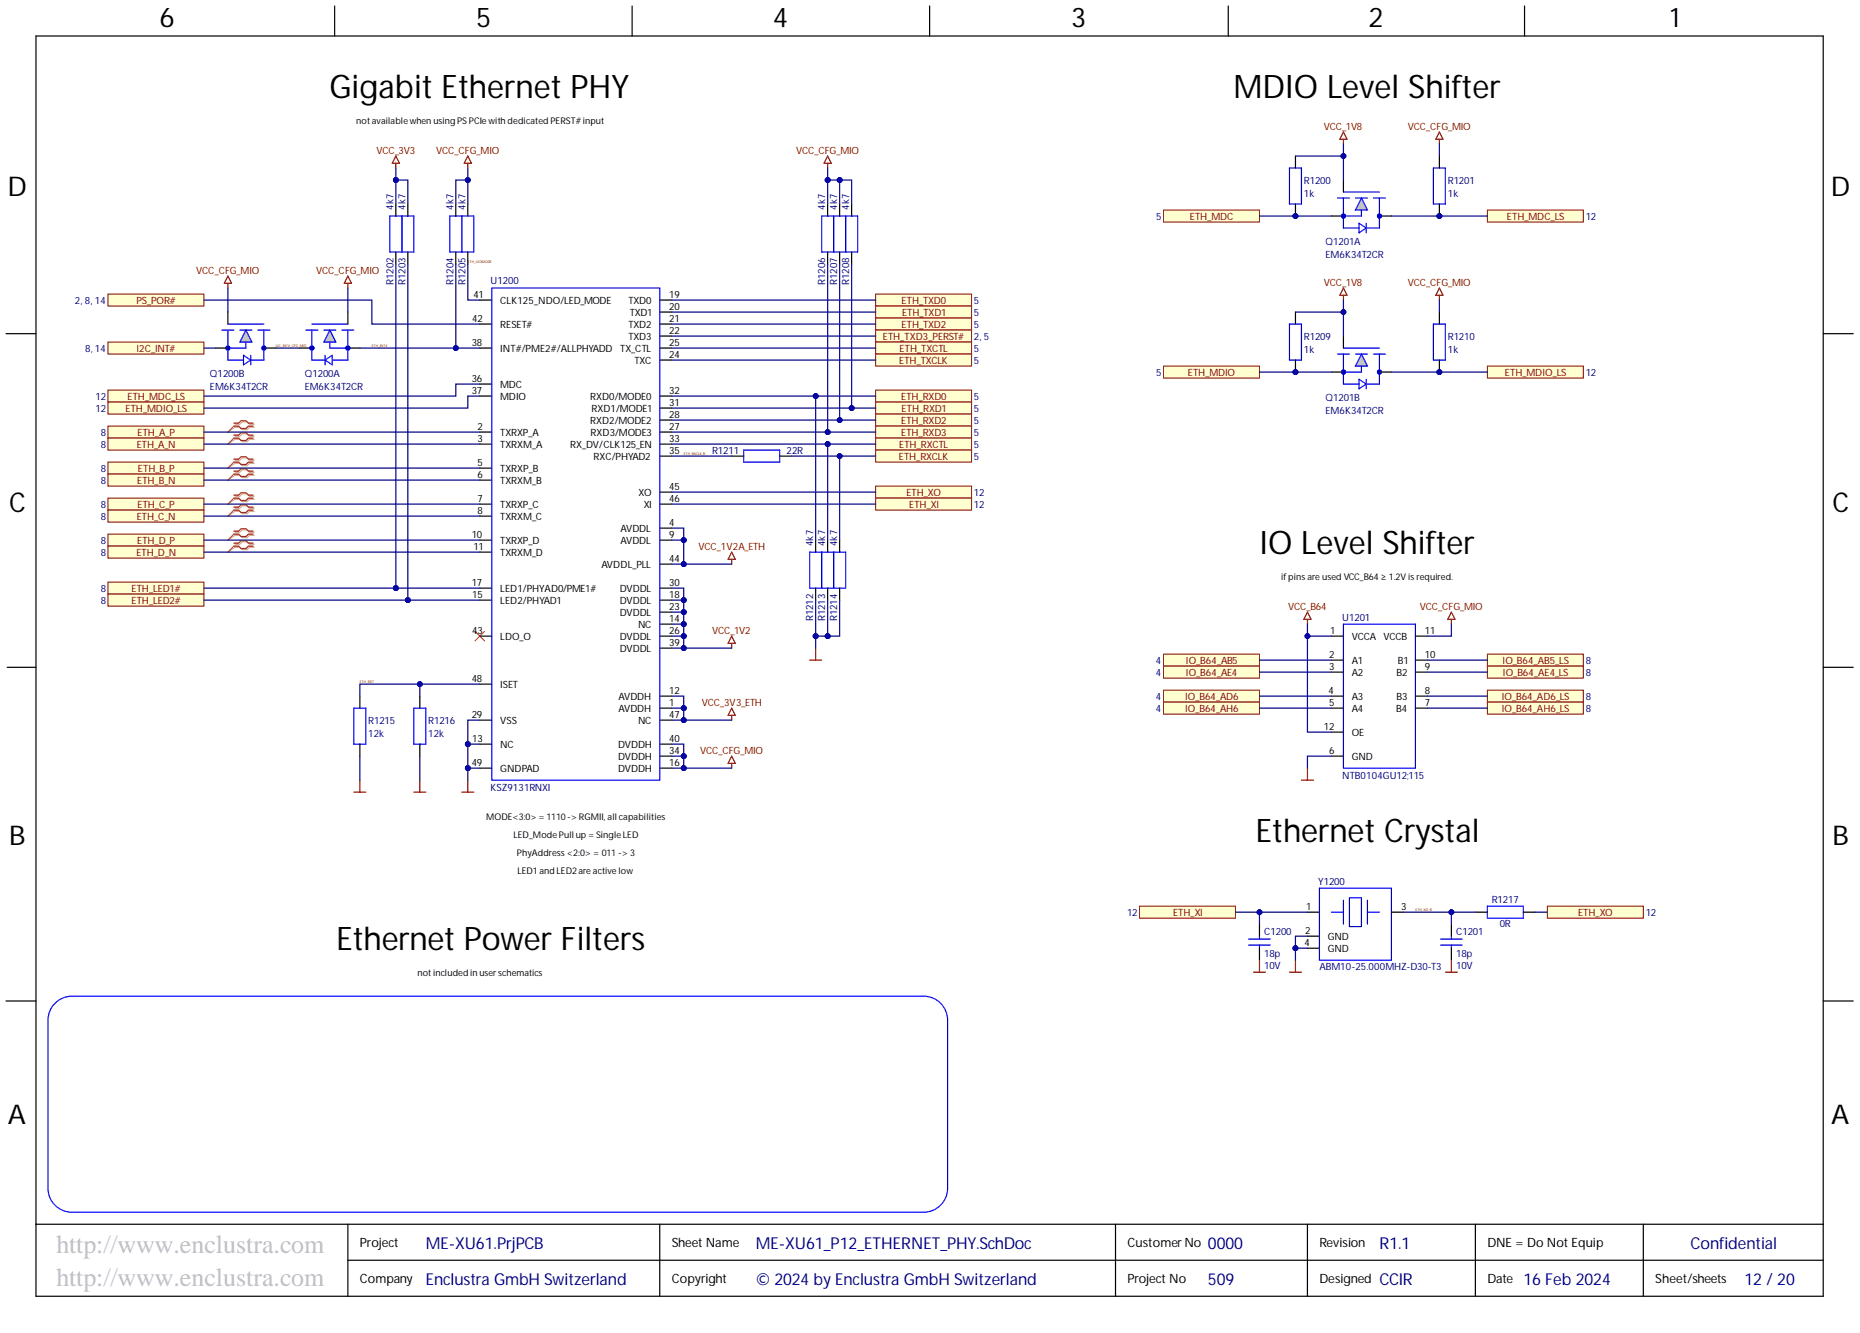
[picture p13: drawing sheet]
<svg xmlns="http://www.w3.org/2000/svg" width="393mm" height="282mm" viewBox="0 0 393 282" stroke-linecap="round" stroke-linejoin="round" font-family="sans-serif">
<defs><g id="words">
<g font-size="6.9">
<text x="69.7" y="20.6">Gigabit Ethernet PHY</text>
<text x="260.9" y="20.6">MDIO Level Shifter</text>
<text x="266.3" y="117.1">IO Level Shifter</text>
<text x="265.6" y="178">Ethernet Crystal</text>
<text x="71.2" y="200.8">Ethernet Power Filters</text>
</g>
<g font-size="5.8">
<text x="33.7" y="5.7">6</text>
<text x="100.7" y="5.7">5</text>
<text x="163.4" y="5.7">4</text>
<text x="226.5" y="5.7">3</text>
<text x="289.4" y="5.7">2</text>
<text x="353.1" y="5.7">1</text>
<text x="1.6" y="41.5">D</text>
<text x="387.2" y="41.5">D</text>
<text x="1.9" y="108.2">C</text>
<text x="387.5" y="108.2">C</text>
<text x="1.9" y="178.8">B</text>
<text x="387.5" y="178.8">B</text>
<text x="1.7" y="237.6">A</text>
<text x="387.3" y="237.6">A</text>
</g>
<g font-size="5.5" fill="#c0c0c0">
<text x="11.9" y="265">http://www.enclustra.com</text>
<text x="11.9" y="271.9">http://www.enclustra.com</text>
</g>
<g font-size="3.5" fill="#000080">
<text x="90.1" y="264.1">ME-XU61.PrjPCB</text>
<text x="159.8" y="264.1">ME-XU61_P12_ETHERNET_PHY.SchDoc</text>
<text x="255.4" y="264.1">0000</text>
<text x="357.5" y="264.1">Confidential</text>
<text x="90.1" y="271.7">Enclustra GmbH Switzerland</text>
<text x="159.8" y="271.7">© 2024 by Enclustra GmbH Switzerland</text>
<text x="255.4" y="271.7">509</text>
<text x="291.7" y="271.7">CCIR</text>
<text x="322.2" y="271.7">16 Feb 2024</text>
<text x="368.9" y="271.7">12 / 20</text>
</g>
<text font-size="3.5" fill="#00007c" x="291.7" y="264.1">R1.1</text>
<g font-size="2.7">
<text x="76.1" y="263.8">Project</text>
<text x="142.1" y="263.8">Sheet Name</text>
<text x="238.4" y="263.8">Customer No</text>
<text x="279" y="263.8">Revision</text>
<text x="314.5" y="263.8">DNE = Do Not Equip</text>
<text x="76.1" y="271.4">Company</text>
<text x="142.1" y="271.4">Copyright</text>
<text x="238.4" y="271.4">Project No</text>
<text x="279" y="271.4">Designed</text>
<text x="314.5" y="271.4">Date</text>
<text x="350.1" y="271.4">Sheet/sheets</text>
</g>
<g font-size="2.1" fill="#800000">
<text x="280" y="27.4">VCC_1V8</text>
<text x="297.7" y="27.4">VCC_CFG_MIO</text>
<text x="79.7" y="32.5">VCC_3V3</text>
<text x="92.2" y="32.5">VCC_CFG_MIO</text>
<text x="168.3" y="32.5">VCC_CFG_MIO</text>
<text x="251.6" y="46.5">ETH_MDC</text>
<text x="318.7" y="46.5">ETH_MDC_LS</text>
<text x="41.5" y="57.9">VCC_CFG_MIO</text>
<text x="66.9" y="57.9">VCC_CFG_MIO</text>
<text x="28.8" y="64.3">PS_POR#</text>
<text x="190.7" y="64.3">ETH_TXD0</text>
<text x="280" y="60.4">VCC_1V8</text>
<text x="297.7" y="60.4">VCC_CFG_MIO</text>
<text x="186.7" y="71.9">ETH_TXD3_PERST#</text>
<text x="190.7" y="69.4">ETH_TXD2</text>
<text x="190.8" y="66.8">ETH_TXD1</text>
<text x="28.8" y="74.4">I2C_INT#</text>
<text x="190.2" y="77">ETH_TXCLK</text>
<text x="190.2" y="74.4">ETH_TXCTL</text>
<text x="251.2" y="79.5">ETH_MDIO</text>
<text x="318.3" y="79.5">ETH_MDIO_LS</text>
<text x="26.6" y="87.1">ETH_MDIO_LS</text>
<text x="27" y="84.6">ETH_MDC_LS</text>
<text x="190.6" y="84.6">ETH_RXD0</text>
<text x="190.6" y="89.7">ETH_RXD2</text>
<text x="190.7" y="87.1">ETH_RXD1</text>
<text x="28.9" y="94.8">ETH_A_N</text>
<text x="29.1" y="92.2">ETH_A_P</text>
<text x="190.2" y="94.8">ETH_RXCTL</text>
<text x="190.6" y="92.2">ETH_RXD3</text>
<text x="29.2" y="99.8">ETH_B_P</text>
<text x="190.1" y="97.3">ETH_RXCLK</text>
<text x="29" y="102.4">ETH_B_N</text>
<text x="29.1" y="107.4">ETH_C_P</text>
<text x="191.7" y="104.9">ETH_XO</text>
<text x="192.3" y="107.4">ETH_XI</text>
<text x="28.9" y="110">ETH_C_N</text>
<text x="28.8" y="117.6">ETH_D_N</text>
<text x="29" y="115.1">ETH_D_P</text>
<text x="147.7" y="116.2">VCC_1V2A_ETH</text>
<text x="27.8" y="125.2">ETH_LED1#</text>
<text x="27.8" y="127.7">ETH_LED2#</text>
<text x="272.4" y="128.9">VCC_B64</text>
<text x="300.3" y="128.9">VCC_CFG_MIO</text>
<text x="150.6" y="134">VCC_1V2</text>
<text x="250.8" y="140.4">IO_B64_AB5</text>
<text x="250.8" y="143">IO_B64_AE4</text>
<text x="317.8" y="140.4">IO_B64_AB5_LS</text>
<text x="317.8" y="143">IO_B64_AE4_LS</text>
<text x="148.4" y="149.2">VCC_3V3_ETH</text>
<text x="250.6" y="148">IO_B64_AD6</text>
<text x="317.6" y="148">IO_B64_AD6_LS</text>
<text x="250.6" y="150.6">IO_B64_AH6</text>
<text x="317.6" y="150.6">IO_B64_AH6_LS</text>
<text x="148.1" y="159.4">VCC_CFG_MIO</text>
<text x="248.1" y="193.7">ETH_XI</text>
<text x="333.7" y="193.7">ETH_XO</text>
</g>
<g font-size="2.1" fill="#000080">
<text x="275.7" y="38.8">R1200</text>
<text x="275.7" y="41.6">1k</text>
<text x="306.2" y="38.8">R1201</text>
<text x="306.2" y="41.6">1k</text>
<text x="83.2" y="44.3" transform="rotate(-90 83.2 44.3)">4k7</text>
<text x="85.7" y="44.3" transform="rotate(-90 85.7 44.3)">4k7</text>
<text x="95.9" y="44.3" transform="rotate(-90 95.9 44.3)">4k7</text>
<text x="98.4" y="44.3" transform="rotate(-90 98.4 44.3)">4k7</text>
<text x="174.5" y="44.3" transform="rotate(-90 174.5 44.3)">4k7</text>
<text x="177.1" y="44.3" transform="rotate(-90 177.1 44.3)">4k7</text>
<text x="179.6" y="44.3" transform="rotate(-90 179.6 44.3)">4k7</text>
<text x="244.5" y="46.5">5</text>
<text x="335.3" y="46.5">12</text>
<text x="280.3" y="51.8">Q1201A</text>
<text x="280.3" y="54.6">EM6K34T2CR</text>
<text x="15.8" y="64.3">2, 8, 14</text>
<text x="83.2" y="60.2" transform="rotate(-90 83.2 60.2)">R1202</text>
<text x="85.7" y="60.2" transform="rotate(-90 85.7 60.2)">R1203</text>
<text x="95.9" y="60.2" transform="rotate(-90 95.9 60.2)">R1204</text>
<text x="98.4" y="60.2" transform="rotate(-90 98.4 60.2)">R1205</text>
<text x="103.7" y="60.1">U1200</text>
<text x="174.5" y="60.2" transform="rotate(-90 174.5 60.2)">R1206</text>
<text x="177.1" y="60.2" transform="rotate(-90 177.1 60.2)">R1207</text>
<text x="179.6" y="60.2" transform="rotate(-90 179.6 60.2)">R1208</text>
<text x="206" y="64.3">5</text>
<text x="206" y="66.8">5</text>
<text x="206" y="69.4">5</text>
<text x="206" y="71.9">2, 5</text>
<text x="275.7" y="71.8">R1209</text>
<text x="306.2" y="71.8">R1210</text>
<text x="18" y="74.4">8, 14</text>
<text x="206" y="74.4">5</text>
<text x="206" y="77">5</text>
<text x="275.7" y="74.6">1k</text>
<text x="306.2" y="74.6">1k</text>
<text x="44.4" y="79.7">Q1200B</text>
<text x="44.4" y="82.5">EM6K34T2CR</text>
<text x="64.4" y="79.7">Q1200A</text>
<text x="64.4" y="82.5">EM6K34T2CR</text>
<text x="244.5" y="79.5">5</text>
<text x="335.3" y="79.5">12</text>
<text x="20.2" y="84.6">12</text>
<text x="20.2" y="87.1">12</text>
<text x="206" y="84.6">5</text>
<text x="206" y="87.1">5</text>
<text x="206" y="89.7">5</text>
<text x="280.3" y="84.8">Q1201B</text>
<text x="280.3" y="87.6">EM6K34T2CR</text>
<text x="21.3" y="92.2">8</text>
<text x="21.3" y="94.8">8</text>
<text x="150.6" y="95.9">R1211</text>
<text x="166.3" y="95.9">22R</text>
<text x="206" y="92.2">5</text>
<text x="206" y="94.8">5</text>
<text x="21.3" y="99.8">8</text>
<text x="206" y="97.3">5</text>
<text x="21.3" y="102.4">8</text>
<text x="21.3" y="107.4">8</text>
<text x="206" y="104.9">12</text>
<text x="206" y="107.4">12</text>
<text x="21.3" y="110">8</text>
<text x="21.3" y="115.1">8</text>
<text x="21.3" y="117.6">8</text>
<text x="172" y="115.4" transform="rotate(-90 172 115.4)">4k7</text>
<text x="174.5" y="115.4" transform="rotate(-90 174.5 115.4)">4k7</text>
<text x="177.1" y="115.4" transform="rotate(-90 177.1 115.4)">4k7</text>
<text x="21.3" y="125.2">8</text>
<text x="21.3" y="127.7">8</text>
<text x="172" y="131.3" transform="rotate(-90 172 131.3)">R1212</text>
<text x="174.5" y="131.3" transform="rotate(-90 174.5 131.3)">R1213</text>
<text x="177.1" y="131.3" transform="rotate(-90 177.1 131.3)">R1214</text>
<text x="283.9" y="131.2">U1201</text>
<text x="244.4" y="140.4">4</text>
<text x="244.4" y="143">4</text>
<text x="335.3" y="140.4">8</text>
<text x="335.3" y="143">8</text>
<text x="244.4" y="148">4</text>
<text x="335.3" y="148">8</text>
<text x="77.9" y="153">R1215</text>
<text x="77.9" y="155.8">12k</text>
<text x="90.6" y="153">R1216</text>
<text x="90.6" y="155.8">12k</text>
<text x="244.4" y="150.6">4</text>
<text x="335.3" y="150.6">8</text>
<text x="103.7" y="167.3">KSZ9131RNXI</text>
<text x="283.9" y="164.7">NTB0104GU12;115</text>
<text x="278.8" y="187">Y1200</text>
<text x="315.5" y="190.9">R1217</text>
<text x="238.4" y="193.7">12</text>
<text x="267.4" y="197.7">C1200</text>
<text x="307.9" y="197.7">C1201</text>
<text x="317.2" y="196.1">0R</text>
<text x="348" y="193.7">12</text>
<text x="267.4" y="202.3">18p</text>
<text x="307.9" y="202.3">18p</text>
<text x="267.4" y="204.8">10V</text>
<text x="279" y="205.1">ABM10-25.000MHZ-D30-T3</text>
<text x="307.9" y="204.8">10V</text>
</g>
<g font-size="2.1">
<text x="100.1" y="62.9">41</text>
<text x="105.8" y="64.3">CLK125_NDO/LED_MODE</text>
<text x="132.9" y="64.3">TXD0</text>
<text x="141.5" y="62.9">19</text>
<text x="141.5" y="65.5">20</text>
<text x="99.9" y="68">42</text>
<text x="105.8" y="69.4">RESET#</text>
<text x="132.9" y="69.4">TXD2</text>
<text x="132.9" y="71.9">TXD3</text>
<text x="133.2" y="66.8">TXD1</text>
<text x="141.5" y="68">21</text>
<text x="141.5" y="70.6">22</text>
<text x="99.8" y="73.1">38</text>
<text x="105.8" y="74.4">INT#/PME2#/ALLPHYADD</text>
<text x="131.1" y="74.4">TX_CTL</text>
<text x="134.2" y="77">TXC</text>
<text x="141.5" y="73.1">25</text>
<text x="141.5" y="75.6">24</text>
<text x="99.8" y="80.7">36</text>
<text x="99.8" y="83.2">37</text>
<text x="105.8" y="82.1">MDC</text>
<text x="141.5" y="83.2">32</text>
<text x="105.8" y="84.6">MDIO</text>
<text x="124.8" y="84.6">RXD0/MODE0</text>
<text x="124.8" y="89.7">RXD2/MODE2</text>
<text x="125.1" y="87.1">RXD1/MODE1</text>
<text x="141.5" y="85.8">31</text>
<text x="141.5" y="88.3">28</text>
<text x="101" y="90.9">2</text>
<text x="101" y="93.4">3</text>
<text x="105.8" y="92.2">TXRXP_A</text>
<text x="105.8" y="94.8">TXRXM_A</text>
<text x="120.6" y="94.8">RX_DV/CLK125_EN</text>
<text x="124.9" y="92.2">RXD3/MODE3</text>
<text x="141.5" y="90.9">27</text>
<text x="141.5" y="93.4">33</text>
<text x="141.5" y="95.9">35</text>
<text x="101" y="98.5">5</text>
<text x="101" y="101">6</text>
<text x="105.8" y="99.8">TXRXP_B</text>
<text x="125.5" y="97.3">RXC/PHYAD2</text>
<text x="101" y="106.1">7</text>
<text x="105.8" y="102.4">TXRXM_B</text>
<text x="105.8" y="107.4">TXRXP_C</text>
<text x="135" y="104.9">XO</text>
<text x="136.1" y="107.4">XI</text>
<text x="141.5" y="103.5">45</text>
<text x="141.5" y="106.1">46</text>
<text x="99.8" y="113.7">10</text>
<text x="101" y="108.6">8</text>
<text x="105.8" y="110">TXRXM_C</text>
<text x="131.2" y="112.5">AVDDL</text>
<text x="141.5" y="111.2">4</text>
<text x="141.5" y="113.7">9</text>
<text x="100.1" y="116.2">11</text>
<text x="105.8" y="115.1">TXRXP_D</text>
<text x="105.8" y="117.6">TXRXM_D</text>
<text x="131.2" y="115.1">AVDDL</text>
<text x="141.5" y="118.8">44</text>
<text x="99.8" y="123.9">17</text>
<text x="105.8" y="125.2">LED1/PHYAD0/PME1#</text>
<text x="127.2" y="120.1">AVDDL_PLL</text>
<text x="131.1" y="125.2">DVDDL</text>
<text x="141.5" y="123.9">30</text>
<text x="99.9" y="126.4">15</text>
<text x="105.8" y="127.7">LED2/PHYAD1</text>
<text x="131.1" y="127.7">DVDDL</text>
<text x="131.1" y="130.3">DVDDL</text>
<text x="141.5" y="126.4">18</text>
<text x="141.5" y="128.9">23</text>
<text x="141.5" y="131.5">14</text>
<text x="99.9" y="134">43</text>
<text x="105.8" y="135.4">LDO_O</text>
<text x="131.1" y="135.4">DVDDL</text>
<text x="131.1" y="137.9">DVDDL</text>
<text x="134.9" y="132.8">NC</text>
<text x="141.5" y="134">26</text>
<text x="141.5" y="136.5">39</text>
<text x="281.3" y="134">1</text>
<text x="285.9" y="135.4">VCCA</text>
<text x="292.6" y="135.4">VCCB</text>
<text x="301.4" y="134">11</text>
<text x="281.1" y="139.1">2</text>
<text x="281.1" y="141.6">3</text>
<text x="285.9" y="140.4">A1</text>
<text x="285.9" y="143">A2</text>
<text x="295.3" y="143">B2</text>
<text x="295.6" y="140.4">B1</text>
<text x="301.4" y="139.1">10</text>
<text x="301.4" y="141.6">9</text>
<text x="99.8" y="144.2">48</text>
<text x="105.8" y="145.5">ISET</text>
<text x="130.8" y="148">AVDDH</text>
<text x="141.5" y="146.7">12</text>
<text x="141.5" y="149.2">1</text>
<text x="281" y="146.7">4</text>
<text x="281.1" y="149.2">5</text>
<text x="285.9" y="148">A3</text>
<text x="295.3" y="148">B3</text>
<text x="301.4" y="146.7">8</text>
<text x="301.4" y="149.2">7</text>
<text x="99.8" y="151.8">29</text>
<text x="105.8" y="153.1">VSS</text>
<text x="130.8" y="150.6">AVDDH</text>
<text x="134.9" y="153.1">NC</text>
<text x="141.5" y="151.8">47</text>
<text x="280" y="154.3">12</text>
<text x="285.9" y="150.6">A4</text>
<text x="285.9" y="155.7">OE</text>
<text x="295.3" y="150.6">B4</text>
<text x="99.8" y="161.9">49</text>
<text x="99.9" y="156.8">13</text>
<text x="105.8" y="158.2">NC</text>
<text x="130.7" y="158.2">DVDDH</text>
<text x="130.7" y="160.7">DVDDH</text>
<text x="141.5" y="156.8">40</text>
<text x="141.5" y="159.4">34</text>
<text x="141.5" y="161.9">16</text>
<text x="281.1" y="159.4">6</text>
<text x="285.9" y="160.7">GND</text>
<text x="105.8" y="163.3">GNDPAD</text>
<text x="130.7" y="163.3">DVDDH</text>
<text x="276" y="197.5">2</text>
<text x="276.2" y="192.4">1</text>
<text x="296.3" y="192.4">3</text>
<text x="275.9" y="200">4</text>
<text x="280.8" y="198.8">GND</text>
<text x="280.8" y="201.3">GND</text>
</g>
<g font-size="1.9">
<text x="75.3" y="26.1">not available when using PS PCIe with dedicated PERST# input</text>
<text x="270.9" y="122.6">ifpins are used VCC_B64 ≥ 1.2V is required.</text>
<text x="102.8" y="173.3">MODE&lt;3:0&gt; = 1110-&gt; RGMII, all capabilities</text>
<text x="108.6" y="177.1">LED_Mode Pull up = Single LED</text>
<text x="109.3" y="181">PhyAddress &lt;2:0&gt; = 011 -&gt; 3</text>
<text x="109.4" y="184.8">LED1and LED2are active low</text>
<text x="88.3" y="206.3">not included in user schematics</text>
</g>
<g font-size=".8" fill="#800000">
<text x="98.9" y="55.7">ETH_LEDMODE</text>
<text x="58.3" y="73.4">I2C_INT#_CFG_MIO</text>
<text x="78.6" y="73.4">ETH_INT#</text>
<text x="144.6" y="96.3">ETH_RXCLK_R</text>
<text x="76.1" y="144.5">ETH_ISET</text>
<text x="299.3" y="192.7">ETH_XO_R</text>
</g>
</g></defs>
<g fill="none" stroke="#000" stroke-width=".25">
<path d="M7.6 7.6h378v266.5h-378zM70.8 1.3v6.3M133.7 1.3v6.3M196.6 1.3v6.3M259.8 1.3v6.3M322.4 1.3v6.3M1.3 70.6h6.3M385.6 70.6h6.3M154.7 96.4h2.6M164.9 96.4h2.5M1.5 141.1h6.1M385.6 141.1h6.3"/>
<path d="M1.3 211.7h6.3M385.6 211.7h6.3M7.6 258.9h378M73.6 258.9v15.2M139.5 258.9v15.2M235.9 258.9v15.2M276.5 258.9v15.2M312 258.9v15.2M347.5 258.9v15.2M73.6 266.5h312"/>
</g>
<path d="M157.3 95.2h7.6v2.5h-7.6z" fill="none" stroke="#00f" stroke-width=".25"/>
<path d="M22.8 62.2h20.3v2.5h-20.3z" fill-rule="evenodd" fill="#ffffd0"/>
<path d="M22.8 62.2h20.3v2.5h-20.3z" fill="none" stroke="#800000" stroke-width=".21"/>
<path d="M22.8 72.3h20.3v2.6h-20.3z" fill-rule="evenodd" fill="#ffffd0"/>
<path d="M22.8 72.3h20.3v2.6h-20.3z" fill="none" stroke="#800000" stroke-width=".21"/>
<path d="M22.8 82.5h20.3v2.5h-20.3z" fill-rule="evenodd" fill="#ffffd0"/>
<path d="M22.8 82.5h20.3v2.5h-20.3z" fill="none" stroke="#800000" stroke-width=".21"/>
<path d="M22.8 85h20.3v2.6h-20.3z" fill-rule="evenodd" fill="#ffffd0"/>
<path d="M22.8 85h20.3v2.6h-20.3z" fill="none" stroke="#800000" stroke-width=".21"/>
<path d="M22.8 90.1h20.3v2.5h-20.3z" fill-rule="evenodd" fill="#ffffd0"/>
<path d="M22.8 90.1h20.3v2.5h-20.3z" fill="none" stroke="#800000" stroke-width=".21"/>
<path d="M22.8 92.6h20.3v2.6h-20.3z" fill-rule="evenodd" fill="#ffffd0"/>
<path d="M22.8 92.6h20.3v2.6h-20.3z" fill="none" stroke="#800000" stroke-width=".21"/>
<path d="M22.8 97.7h20.3v2.5h-20.3z" fill-rule="evenodd" fill="#ffffd0"/>
<path d="M22.8 97.7h20.3v2.5h-20.3z" fill="none" stroke="#800000" stroke-width=".21"/>
<path d="M22.8 100.2h20.3v2.6h-20.3z" fill-rule="evenodd" fill="#ffffd0"/>
<path d="M22.8 100.2h20.3v2.6h-20.3z" fill="none" stroke="#800000" stroke-width=".21"/>
<path d="M22.8 105.3h20.3v2.6h-20.3z" fill-rule="evenodd" fill="#ffffd0"/>
<path d="M22.8 105.3h20.3v2.6h-20.3z" fill="none" stroke="#800000" stroke-width=".21"/>
<path d="M22.8 107.9h20.3v2.5h-20.3z" fill-rule="evenodd" fill="#ffffd0"/>
<path d="M22.8 107.9h20.3v2.5h-20.3z" fill="none" stroke="#800000" stroke-width=".21"/>
<path d="M22.8 112.9h20.3v2.6h-20.3z" fill-rule="evenodd" fill="#ffffd0"/>
<path d="M22.8 112.9h20.3v2.6h-20.3z" fill="none" stroke="#800000" stroke-width=".21"/>
<path d="M22.8 115.5h20.3v2.5h-20.3z" fill-rule="evenodd" fill="#ffffd0"/>
<path d="M22.8 115.5h20.3v2.5h-20.3z" fill="none" stroke="#800000" stroke-width=".21"/>
<path d="M22.8 123.1h20.3v2.5h-20.3z" fill-rule="evenodd" fill="#ffffd0"/>
<path d="M22.8 123.1h20.3v2.5h-20.3z" fill="none" stroke="#800000" stroke-width=".21"/>
<path d="M22.8 125.6h20.3v2.6h-20.3z" fill-rule="evenodd" fill="#ffffd0"/>
<path d="M22.8 125.6h20.3v2.6h-20.3z" fill="none" stroke="#800000" stroke-width=".21"/>
<path d="M185.2 82.5h20.3v2.5h-20.3z" fill-rule="evenodd" fill="#ffffd0"/>
<path d="M185.2 82.5h20.3v2.5h-20.3z" fill="none" stroke="#800000" stroke-width=".21"/>
<path d="M185.2 85h20.3v2.6h-20.3z" fill-rule="evenodd" fill="#ffffd0"/>
<path d="M185.2 85h20.3v2.6h-20.3z" fill="none" stroke="#800000" stroke-width=".21"/>
<path d="M185.2 87.6h20.3v2.5h-20.3z" fill-rule="evenodd" fill="#ffffd0"/>
<path d="M185.2 87.6h20.3v2.5h-20.3z" fill="none" stroke="#800000" stroke-width=".21"/>
<path d="M185.2 90.1h20.3v2.5h-20.3z" fill-rule="evenodd" fill="#ffffd0"/>
<path d="M185.2 90.1h20.3v2.5h-20.3z" fill="none" stroke="#800000" stroke-width=".21"/>
<path d="M185.2 92.6h20.3v2.6h-20.3z" fill-rule="evenodd" fill="#ffffd0"/>
<path d="M185.2 92.6h20.3v2.6h-20.3z" fill="none" stroke="#800000" stroke-width=".21"/>
<path d="M185.2 95.2h20.3v2.5h-20.3z" fill-rule="evenodd" fill="#ffffd0"/>
<path d="M185.2 95.2h20.3v2.5h-20.3z" fill="none" stroke="#800000" stroke-width=".21"/>
<path d="M185.2 62.2h20.3v2.5h-20.3z" fill-rule="evenodd" fill="#ffffd0"/>
<path d="M185.2 62.2h20.3v2.5h-20.3z" fill="none" stroke="#800000" stroke-width=".21"/>
<path d="M185.2 64.7h20.3v2.6h-20.3z" fill-rule="evenodd" fill="#ffffd0"/>
<path d="M185.2 64.7h20.3v2.6h-20.3z" fill="none" stroke="#800000" stroke-width=".21"/>
<path d="M185.2 67.3h20.3v2.5h-20.3z" fill-rule="evenodd" fill="#ffffd0"/>
<path d="M185.2 67.3h20.3v2.5h-20.3z" fill="none" stroke="#800000" stroke-width=".21"/>
<path d="M185.2 69.8h20.3v2.5h-20.3z" fill-rule="evenodd" fill="#ffffd0"/>
<path d="M185.2 69.8h20.3v2.5h-20.3z" fill="none" stroke="#800000" stroke-width=".21"/>
<path d="M185.2 72.3h20.3v2.6h-20.3z" fill-rule="evenodd" fill="#ffffd0"/>
<path d="M185.2 72.3h20.3v2.6h-20.3z" fill="none" stroke="#800000" stroke-width=".21"/>
<path d="M185.2 74.9h20.3v2.5h-20.3z" fill-rule="evenodd" fill="#ffffd0"/>
<path d="M185.2 74.9h20.3v2.5h-20.3z" fill="none" stroke="#800000" stroke-width=".21"/>
<g fill="none" stroke="#800000" stroke-width=".25">
<path d="M83.7 33l.8 1.5h-1.6zM83.7 34.5v1M98.9 33l.8 1.5h-1.5zM98.9 34.5v1M175 33l.8 1.5h-1.5zM175 34.5v1M154.7 118.3v1M154.7 116.7l.8 1.6h-1.5zM154.7 136v1M154.7 134.5l.8 1.5h-1.5zM171.2 139.6h2.6M172.5 137v2.6"/>
<path d="M154.7 159.9l.8 1.5h-1.5zM154.7 151.3v1M154.7 149.7l.8 1.6h-1.5zM87.5 167.5h2.6M88.8 165v2.5M97.7 167.5h2.5M98.9 165v2.5M154.7 161.4v1"/>
</g>
<path d="M82.4 45.7h5.1v7.6h-5.1zM85 45.7v7.6M95.1 45.7h5.1v7.6h-5.1zM97.7 45.7v7.6M173.8 45.7h7.6v7.6h-7.6zM176.3 45.7v7.6M178.8 45.7v7.6M171.2 116.7h7.6v7.7h-7.6zM173.8 116.7v7.7M176.3 116.7v7.7" fill="none" stroke="#00f" stroke-width=".25"/>
<g fill="none" stroke="#000" stroke-width=".25">
<path d="M83.7 43.1v2.6M83.7 53.3v2.5M86.2 43.1v2.6M86.2 53.3v2.5M96.4 43.1v2.6M96.4 53.3v2.5M98.9 43.1v2.6M98.9 53.3v2.5M175 43.1v2.6M175 53.3v2.5M177.6 43.1v2.6M177.6 53.3v2.5"/>
<path d="M180.1 43.1v2.6M180.1 53.3v2.5M172.5 114.2v2.5M175 114.2v2.5M177.6 114.2v2.5M172.5 124.4v2.5M175 124.4v2.5M177.6 124.4v2.5"/>
</g>
<path d="M246.1 44.4h20.2v2.6h-20.2z" fill-rule="evenodd" fill="#ffffd0"/>
<path d="M246.1 44.4h20.2v2.6h-20.2z" fill="none" stroke="#800000" stroke-width=".21"/>
<path d="M246.1 77.4h20.2v2.5h-20.2z" fill-rule="evenodd" fill="#ffffd0"/>
<path d="M246.1 77.4h20.2v2.5h-20.2z" fill="none" stroke="#800000" stroke-width=".21"/>
<path d="M314.5 77.4h20.3v2.5h-20.3z" fill-rule="evenodd" fill="#ffffd0"/>
<path d="M314.5 77.4h20.3v2.5h-20.3z" fill="none" stroke="#800000" stroke-width=".21"/>
<path d="M314.5 44.4h20.3v2.6h-20.3z" fill-rule="evenodd" fill="#ffffd0"/>
<path d="M314.5 44.4h20.3v2.6h-20.3z" fill="none" stroke="#800000" stroke-width=".21"/>
<path d="M284.1 27.9l.8 1.5h-1.6zM284.1 29.4v1.1M304.4 60.9l.8 1.5h-1.6zM304.4 62.4v1" fill="none" stroke="#800000" stroke-width=".25"/>
<path d="M284.1 132h15.2v30.4h-15.2z" fill="none" stroke="#00f" stroke-width=".25"/>
<path d="M281.6 139.6h2.5M281.6 134.5h2.5M299.3 139.6h2.6M299.3 134.5h2.6M281.6 142.1h2.5M281.6 147.2h2.5M281.6 149.7h2.5M281.6 154.8h2.5M281.6 159.9h2.5M299.3 142.1h2.6M299.3 147.2h2.6M299.3 149.7h2.6" fill="none" stroke="#000" stroke-width=".25"/>
<path d="M246.1 145.9h20.2v2.6h-20.2z" fill-rule="evenodd" fill="#ffffd0"/>
<path d="M246.1 145.9h20.2v2.6h-20.2z" fill="none" stroke="#800000" stroke-width=".21"/>
<path d="M246.1 148.5h20.2v2.5h-20.2z" fill-rule="evenodd" fill="#ffffd0"/>
<path d="M246.1 148.5h20.2v2.5h-20.2z" fill="none" stroke="#800000" stroke-width=".21"/>
<path d="M246.1 138.3h20.2v2.6h-20.2z" fill-rule="evenodd" fill="#ffffd0"/>
<path d="M246.1 138.3h20.2v2.6h-20.2z" fill="none" stroke="#800000" stroke-width=".21"/>
<path d="M246.1 140.9h20.2v2.5h-20.2z" fill-rule="evenodd" fill="#ffffd0"/>
<path d="M246.1 140.9h20.2v2.5h-20.2z" fill="none" stroke="#800000" stroke-width=".21"/>
<path d="M306.9 129.4l.8 1.6h-1.5zM306.9 131v1M275.2 165h2.6M276.5 162.4v2.6" fill="none" stroke="#800000" stroke-width=".25"/>
<path d="M314.5 145.9h20.3v2.6h-20.3z" fill-rule="evenodd" fill="#ffffd0"/>
<path d="M314.5 145.9h20.3v2.6h-20.3z" fill="none" stroke="#800000" stroke-width=".21"/>
<path d="M314.5 148.5h20.3v2.5h-20.3z" fill-rule="evenodd" fill="#ffffd0"/>
<path d="M314.5 148.5h20.3v2.5h-20.3z" fill="none" stroke="#800000" stroke-width=".21"/>
<path d="M314.5 138.3h20.3v2.6h-20.3z" fill-rule="evenodd" fill="#ffffd0"/>
<path d="M314.5 138.3h20.3v2.6h-20.3z" fill="none" stroke="#800000" stroke-width=".21"/>
<path d="M314.5 140.9h20.3v2.5h-20.3z" fill-rule="evenodd" fill="#ffffd0"/>
<path d="M314.5 140.9h20.3v2.5h-20.3z" fill="none" stroke="#800000" stroke-width=".21"/>
<path d="M276.5 129.4l.8 1.6h-1.6zM276.5 131v1" fill="none" stroke="#800000" stroke-width=".25"/>
<path d="M185.2 102.8h20.3v2.5h-20.3z" fill-rule="evenodd" fill="#ffffd0"/>
<path d="M185.2 102.8h20.3v2.5h-20.3z" fill="none" stroke="#800000" stroke-width=".21"/>
<path d="M185.2 105.3h20.3v2.6h-20.3z" fill-rule="evenodd" fill="#ffffd0"/>
<path d="M185.2 105.3h20.3v2.6h-20.3z" fill="none" stroke="#800000" stroke-width=".21"/>
<path d="M279 187.8h15.3v15.2h-15.3zM281.6 192.9h2.5M284.1 190.3v5.1M285.4 189.8h2.5v6.1h-2.5zM289.2 190.3v5.1M289.2 192.9h2.5M314.5 191.6h7.7v2.6h-7.7z" fill="none" stroke="#00f" stroke-width=".25"/>
<path d="M276.5 192.9h2.5M276.5 198h2.5M294.3 192.9h2.5M312 192.9h2.5M322.2 192.9h2.5M276.5 200.5h2.5" fill="none" stroke="#000" stroke-width=".25"/>
<path d="M272.7 205.6h2.5M274 203v2.6" fill="none" stroke="#800000" stroke-width=".25"/>
<path d="M327.2 191.6h20.3v2.6h-20.3z" fill-rule="evenodd" fill="#ffffd0"/>
<path d="M327.2 191.6h20.3v2.6h-20.3z" fill="none" stroke="#800000" stroke-width=".21"/>
<path d="M241 191.6h20.3v2.6h-20.3z" fill-rule="evenodd" fill="#ffffd0"/>
<path d="M241 191.6h20.3v2.6h-20.3z" fill="none" stroke="#800000" stroke-width=".21"/>
<path d="M264.1 198.6h4.5M264.1 199.8h4.5M266.3 198v.6M266.3 199.8v.7M304.7 198.6h4.5M304.7 199.8h4.5M306.9 198v.6M306.9 199.8v.7" fill="none" stroke="#00f" stroke-width=".25"/>
<path d="M266.3 195.4v2.6M306.9 195.4v2.6M266.3 200.5v2.5M306.9 200.5v2.5" fill="none" stroke="#000" stroke-width=".25"/>
<path d="M265.1 205.6h2.5M266.3 203v2.6M305.7 205.6h2.5M306.9 203v2.6" fill="none" stroke="#800000" stroke-width=".25"/>
<circle cx="274" cy="45.7" r=".51" fill="#000080"/>
<circle cx="274" cy="45.7" r=".51" fill="none" stroke="#000080" stroke-width=".21"/>
<path d="M272.7 35.5h2.5v7.6h-2.5z" fill="none" stroke="#00f" stroke-width=".25"/>
<path d="M274 43.1v2.6" fill="none" stroke="#000" stroke-width=".25"/>
<circle cx="274" cy="45.7" r=".51" fill="#000080"/>
<circle cx="274" cy="45.7" r=".51" fill="none" stroke="#000080" stroke-width=".21"/>
<path d="M274 33v2.5M63.4 73.6h2.6M73.6 73.6h2.5" fill="none" stroke="#000" stroke-width=".25"/>
<g fill="none" stroke="#d0a3a3" stroke-width=".25">
<path d="M49.7 89.7h1l.5-.5h1.1l.5 .5h1M49.7 90.4h1l.5 .5h1.1l.5-.5h1M49.7 92.3h1l.5-.6h1.1l.5 .6h1M49.7 92.9h1l.5 .5h1.1l.5-.5h1M49.7 97.3h1l.5-.5h1.1l.5 .5h1M49.7 98h1l.5 .5h1.1l.5-.5h1M49.7 99.9h1l.5-.5h1.1l.5 .5h1M49.7 100.5h1l.5 .5h1.1l.5-.5h1M49.7 104.9h1l.5-.5h1.1l.5 .5h1M49.7 105.6h1l.5 .5h1.1l.5-.5h1M49.7 107.5h1l.5-.5h1.1l.5 .5h1M49.7 108.1h1l.5 .5h1.1l.5-.5h1"/>
<path d="M49.7 112.6h1l.5-.5h1.1l.5 .5h1M49.7 113.2h1l.5 .5h1.1l.5-.5h1M49.7 115.1h1l.5-.5h1.1l.5 .5h1M49.7 115.7h1l.5 .5h1.1l.5-.5h1"/>
</g>
<path d="M49.7 90.4l-1.5 1M49.7 92.9l-1.5 1M49.7 98l-1.5 1M49.7 100.5l-1.5 1M49.7 105.6l-1.5 1M49.7 108.1l-1.5 1M49.7 113.2l-1.5 1M49.7 115.7l-1.5 1" fill="none" stroke="#d0a3a3" stroke-width=".21"/>
<g fill="none" stroke="#f00" stroke-width=".25">
<path d="M49.5 89.5h1l.5-.5h1l.5 .5h1M49.5 90.1h1l.5 .5h1l.5-.5h1M49.5 92h1l.5-.5h1l.5 .5h1M49.5 92.6h1l.5 .5h1l.5-.5h1M49.5 97.1h1l.5-.5h1l.5 .5h1M49.5 97.7h1l.5 .5h1l.5-.5h1M49.5 99.6h1l.5-.5h1l.5 .5h1M49.5 100.2h1l.5 .6h1l.5-.6h1M49.5 104.7h1l.5-.5h1l.5 .5h1M49.5 105.3h1l.5 .5h1l.5-.5h1M49.5 107.2h1l.5-.5h1l.5 .5h1M49.5 107.9h1l.5 .5h1l.5-.5h1"/>
<path d="M49.5 112.3h1l.5-.5h1l.5 .5h1M49.5 112.9h1l.5 .5h1l.5-.5h1M49.5 114.8h1l.5-.5h1l.5 .5h1M49.5 115.5h1l.5 .5h1l.5-.5h1"/>
</g>
<path d="M49.5 90.1l-1.3 1.3M49.5 92.6l-1.3 1.3M49.5 97.7l-1.3 1.3M49.5 100.2l-1.3 1.3M49.5 105.3l-1.3 1.3M49.5 107.9l-1.3 1.2M49.5 112.9l-1.3 1.3M49.5 115.5l-1.3 1.2" fill="none" stroke="#f00" stroke-width=".21"/>
<path d="M64.7 69.8h2.5M68.5 69.8h2.5M72.3 69.8h2.5M12 211.8a5.1 5.1 0 0 1 3.2-1.1h180.1a5.1 5.1 0 0 1 5.1 5v35.6a5.1 5.1 0 0 1-5.1 5h-180.1a5.1 5.1 0 0 1-5.1-5v-35.6a5.1 5.1 0 0 1 1.9-3.9z" fill="none" stroke="#00f" stroke-width=".25"/>
<path d="M69.8 69.8l1.2 2.5h-2.5z" fill="#c0c0c0"/>
<path d="M66 68.5h7.6M66 69.8v6.3h2.7M68.7 76.1l1.6-1v2.1zM68.7 75.1v2.1M69.8 69.8l1.2 2.5h-2.5zM69.8 72.3v1.3h3.8M73.6 69.8v6.3h-3.3M282.8 74.9h2.6M286.6 74.9h2.6M290.4 74.9h2.6" fill="none" stroke="#00f" stroke-width=".25"/>
<g fill="none" stroke="#00f" stroke-width=".76">
<circle cx="66" cy="73.6" r=".15"/>
<circle cx="73.6" cy="73.6" r=".15"/>
</g>
<path d="M73.6 66v2.5" fill="none" stroke="#000" stroke-width=".25"/>
<path d="M287.9 74.9l1.3 2.5h-2.6z" fill="#c0c0c0"/>
<path d="M284.1 73.6h7.6M284.1 74.9v6.3h3.3M287.9 74.9l1.3 2.5h-2.6zM287.9 77.4v1.3h-3.8M291.7 74.9v6.3h-2.8M287.4 80.2l1.5 1-1.5 1zM288.9 80.2v2" fill="none" stroke="#00f" stroke-width=".25"/>
<g fill="none" stroke="#00f" stroke-width=".76">
<circle cx="284.1" cy="78.7" r=".15"/>
<circle cx="291.7" cy="78.7" r=".15"/>
</g>
<path d="M281.6 78.7h2.5M284.1 71.1v2.5M291.7 78.7h2.6" fill="none" stroke="#000" stroke-width=".25"/>
<circle cx="274" cy="78.7" r=".51" fill="#000080"/>
<circle cx="274" cy="78.7" r=".51" fill="none" stroke="#000080" stroke-width=".21"/>
<path d="M272.7 68.5h2.5v7.6h-2.5z" fill="none" stroke="#00f" stroke-width=".25"/>
<path d="M274 76.1v2.6" fill="none" stroke="#000" stroke-width=".25"/>
<circle cx="274" cy="78.7" r=".51" fill="#000080"/>
<circle cx="274" cy="78.7" r=".51" fill="none" stroke="#000080" stroke-width=".21"/>
<path d="M274 66v2.5" fill="none" stroke="#000" stroke-width=".25"/>
<circle cx="304.4" cy="78.7" r=".51" fill="#000080"/>
<circle cx="304.4" cy="78.7" r=".51" fill="none" stroke="#000080" stroke-width=".21"/>
<path d="M303.1 68.5h2.6v7.6h-2.6z" fill="none" stroke="#00f" stroke-width=".25"/>
<path d="M304.4 76.1v2.6" fill="none" stroke="#000" stroke-width=".25"/>
<circle cx="304.4" cy="78.7" r=".51" fill="#000080"/>
<circle cx="304.4" cy="78.7" r=".51" fill="none" stroke="#000080" stroke-width=".21"/>
<path d="M304.4 66v2.5" fill="none" stroke="#000" stroke-width=".25"/>
<circle cx="304.4" cy="45.7" r=".51" fill="#000080"/>
<circle cx="304.4" cy="45.7" r=".51" fill="none" stroke="#000080" stroke-width=".21"/>
<path d="M303.1 35.5h2.6v7.6h-2.6z" fill="none" stroke="#00f" stroke-width=".25"/>
<path d="M304.4 43.1v2.6" fill="none" stroke="#000" stroke-width=".25"/>
<circle cx="304.4" cy="45.7" r=".51" fill="#000080"/>
<circle cx="304.4" cy="45.7" r=".51" fill="none" stroke="#000080" stroke-width=".21"/>
<path d="M304.4 33v2.5M281.6 45.7h2.5M291.7 45.7h2.6M88.8 147.2v2.5M88.8 157.4v2.5" fill="none" stroke="#000" stroke-width=".25"/>
<path d="M304.4 27.9l.8 1.5h-1.6zM304.4 29.4v1.1M284.1 60.9l.8 1.5h-1.6zM284.1 62.4v1" fill="none" stroke="#800000" stroke-width=".25"/>
<path d="M282.8 41.9h2.6M286.6 41.9h2.6M290.4 41.9h2.6M87.5 149.7h2.6v7.7h-2.6z" fill="none" stroke="#00f" stroke-width=".25"/>
<path d="M287.9 41.9l1.3 2.5h-2.6z" fill="#c0c0c0"/>
<path d="M284.1 40.6h7.6M284.1 41.9v6.3h3.3M287.4 47.2l1.5 1-1.5 1zM287.9 41.9l1.3 2.5h-2.6zM287.9 44.4v1.3h-3.8M288.9 47.2v2M291.7 41.9v6.3h-2.8M46.9 69.8h2.6M50.7 69.8h2.6M54.5 69.8h2.6" fill="none" stroke="#00f" stroke-width=".25"/>
<g fill="none" stroke="#00f" stroke-width=".76">
<circle cx="284.1" cy="45.7" r=".15"/>
<circle cx="291.7" cy="45.7" r=".15"/>
</g>
<path d="M284.1 38.1v2.5" fill="none" stroke="#000" stroke-width=".25"/>
<path d="M73.6 58.4l.7 1.5h-1.5zM73.6 59.9v1" fill="none" stroke="#800000" stroke-width=".25"/>
<path d="M100.5 133.5l2 2M102.5 133.5l-2 2" fill="none" stroke="#f00" stroke-width=".21"/>
<path d="M52 69.8l1.3 2.5h-2.6z" fill="#c0c0c0"/>
<path d="M48.2 68.5h7.6M48.2 69.8v6.3h3.3M51.5 75.1l1.5 1-1.5 1.1zM52 69.8l1.3 2.5h-2.6zM52 72.3v1.3h-3.8M53 75.1v2.1M55.8 69.8v6.3h-2.8M104 60.9h35.5v104.1h-35.5zM74.8 149.7h2.6v7.7h-2.6z" fill="none" stroke="#00f" stroke-width=".25"/>
<g fill="none" stroke="#00f" stroke-width=".76">
<circle cx="48.2" cy="73.6" r=".15"/>
<circle cx="55.8" cy="73.6" r=".15"/>
</g>
<g fill="none" stroke="#000" stroke-width=".25">
<path d="M45.7 73.6h2.5M48.2 66v2.5M55.8 73.6h2.5M101.5 73.6h2.5M101.5 63.4h2.5M101.5 68.5h2.5M139.5 73.6h2.6M139.5 63.4h2.6M139.5 68.5h2.6M139.5 66h2.6M139.5 71.1h2.6M139.5 76.1h2.6"/>
<path d="M101.5 81.2h2.5M101.5 83.8h2.5M101.5 91.4h2.5M101.5 93.9h2.5M101.5 99h2.5M139.5 83.8h2.6M139.5 91.4h2.6M139.5 93.9h2.6M139.5 86.3h2.6M139.5 88.8h2.6M139.5 96.4h2.6M101.5 101.5h2.5"/>
<path d="M101.5 106.6h2.5M101.5 109.1h2.5M101.5 114.2h2.5M101.5 116.7h2.5M139.5 106.6h2.6M139.5 114.2h2.6M139.5 104.1h2.6M139.5 111.7h2.6M139.5 119.3h2.6M101.5 124.4h2.5M101.5 126.9h2.5M101.5 134.5h2.5"/>
<path d="M139.5 124.4h2.6M139.5 126.9h2.6M139.5 134.5h2.6M139.5 129.4h2.6M139.5 132h2.6M139.5 137h2.6M76.1 147.2v2.5M76.1 157.4v2.5M101.5 144.7h2.5M101.5 152.3h2.5M101.5 157.4h2.5M139.5 152.3h2.6"/>
<path d="M139.5 157.4h2.6M139.5 147.2h2.6M139.5 149.7h2.6M139.5 159.9h2.6M101.5 162.4h2.5M139.5 162.4h2.6"/>
</g>
<path d="M48.2 58.4l.8 1.5h-1.6zM48.2 59.9v1M74.8 167.5h2.6M76.1 165v2.5" fill="none" stroke="#800000" stroke-width=".25"/>
<path d="M304.4 30.5v2.5M43.1 126.9h43.1" fill="none" stroke="#000080" stroke-width=".25"/>
<circle cx="86.2" cy="126.9" r=".51" fill="#000080"/>
<circle cx="86.2" cy="126.9" r=".51" fill="none" stroke="#000080" stroke-width=".21"/>
<path d="M43.1 124.4h40.6" fill="none" stroke="#000080" stroke-width=".25"/>
<circle cx="83.7" cy="124.4" r=".51" fill="#000080"/>
<circle cx="83.7" cy="124.4" r=".51" fill="none" stroke="#000080" stroke-width=".21"/>
<g fill="none" stroke="#000080" stroke-width=".25">
<path d="M43.1 63.4h35.5v5.1h22.9M43.1 73.6h2.6M58.3 73.6h5.1M76.1 73.6h25.4M43.1 99h58.4M43.1 93.9h58.4M43.1 91.4h58.4M101.5 83.8h-2.6v2.5h-55.8M101.5 81.2h-5.1v2.6h-53.3M43.1 116.7h58.4M43.1 114.2h58.4M43.1 109.1h58.4"/>
<path d="M43.1 106.6h58.4M43.1 101.5h58.4"/>
</g>
<circle cx="96.4" cy="73.6" r=".51" fill="#000080"/>
<circle cx="96.4" cy="73.6" r=".51" fill="none" stroke="#000080" stroke-width=".21"/>
<path d="M83.7 124.4h17.8" fill="none" stroke="#000080" stroke-width=".25"/>
<circle cx="83.7" cy="124.4" r=".51" fill="#000080"/>
<circle cx="83.7" cy="124.4" r=".51" fill="none" stroke="#000080" stroke-width=".21"/>
<path d="M83.7 38.1h2.5v5" fill="none" stroke="#000080" stroke-width=".25"/>
<circle cx="83.7" cy="38.1" r=".51" fill="#000080"/>
<circle cx="83.7" cy="38.1" r=".51" fill="none" stroke="#000080" stroke-width=".21"/>
<path d="M86.2 126.9h15.3" fill="none" stroke="#000080" stroke-width=".25"/>
<circle cx="86.2" cy="126.9" r=".51" fill="#000080"/>
<circle cx="86.2" cy="126.9" r=".51" fill="none" stroke="#000080" stroke-width=".21"/>
<path d="M98.9 38.1h-2.5v5" fill="none" stroke="#000080" stroke-width=".25"/>
<circle cx="98.9" cy="38.1" r=".51" fill="#000080"/>
<circle cx="98.9" cy="38.1" r=".51" fill="none" stroke="#000080" stroke-width=".21"/>
<path d="M98.9 162.4h2.6" fill="none" stroke="#000080" stroke-width=".25"/>
<circle cx="98.9" cy="162.4" r=".51" fill="#000080"/>
<circle cx="98.9" cy="162.4" r=".51" fill="none" stroke="#000080" stroke-width=".21"/>
<path d="M98.9 157.4h2.6" fill="none" stroke="#000080" stroke-width=".25"/>
<circle cx="98.9" cy="157.4" r=".51" fill="#000080"/>
<circle cx="98.9" cy="157.4" r=".51" fill="none" stroke="#000080" stroke-width=".21"/>
<path d="M101.5 152.3h-2.6v5.1" fill="none" stroke="#000080" stroke-width=".25"/>
<circle cx="98.9" cy="157.4" r=".51" fill="#000080"/>
<circle cx="98.9" cy="157.4" r=".51" fill="none" stroke="#000080" stroke-width=".21"/>
<path d="M98.9 55.8v7.6h2.6M142.1 162.4h2.5" fill="none" stroke="#000080" stroke-width=".25"/>
<circle cx="144.6" cy="162.4" r=".51" fill="#000080"/>
<circle cx="144.6" cy="162.4" r=".51" fill="none" stroke="#000080" stroke-width=".21"/>
<path d="M142.1 159.9h2.5" fill="none" stroke="#000080" stroke-width=".25"/>
<circle cx="144.6" cy="159.9" r=".51" fill="#000080"/>
<circle cx="144.6" cy="159.9" r=".51" fill="none" stroke="#000080" stroke-width=".21"/>
<path d="M142.1 157.4h2.5v2.5" fill="none" stroke="#000080" stroke-width=".25"/>
<circle cx="144.6" cy="159.9" r=".51" fill="#000080"/>
<circle cx="144.6" cy="159.9" r=".51" fill="none" stroke="#000080" stroke-width=".21"/>
<path d="M142.1 152.3h2.5" fill="none" stroke="#000080" stroke-width=".25"/>
<circle cx="144.6" cy="152.3" r=".51" fill="#000080"/>
<circle cx="144.6" cy="152.3" r=".51" fill="none" stroke="#000080" stroke-width=".21"/>
<path d="M142.1 149.7h2.5" fill="none" stroke="#000080" stroke-width=".25"/>
<circle cx="144.6" cy="149.7" r=".51" fill="#000080"/>
<circle cx="144.6" cy="149.7" r=".51" fill="none" stroke="#000080" stroke-width=".21"/>
<path d="M142.1 147.2h2.5v2.5" fill="none" stroke="#000080" stroke-width=".25"/>
<circle cx="144.6" cy="149.7" r=".51" fill="#000080"/>
<circle cx="144.6" cy="149.7" r=".51" fill="none" stroke="#000080" stroke-width=".21"/>
<path d="M142.1 137h2.5" fill="none" stroke="#000080" stroke-width=".25"/>
<circle cx="144.6" cy="137" r=".51" fill="#000080"/>
<circle cx="144.6" cy="137" r=".51" fill="none" stroke="#000080" stroke-width=".21"/>
<path d="M142.1 134.5h2.5" fill="none" stroke="#000080" stroke-width=".25"/>
<circle cx="144.6" cy="134.5" r=".51" fill="#000080"/>
<circle cx="144.6" cy="134.5" r=".51" fill="none" stroke="#000080" stroke-width=".21"/>
<path d="M142.1 132h2.5" fill="none" stroke="#000080" stroke-width=".25"/>
<circle cx="144.6" cy="132" r=".51" fill="#000080"/>
<circle cx="144.6" cy="132" r=".51" fill="none" stroke="#000080" stroke-width=".21"/>
<path d="M142.1 129.4h2.5" fill="none" stroke="#000080" stroke-width=".25"/>
<circle cx="144.6" cy="129.4" r=".51" fill="#000080"/>
<circle cx="144.6" cy="129.4" r=".51" fill="none" stroke="#000080" stroke-width=".21"/>
<path d="M142.1 126.9h2.5" fill="none" stroke="#000080" stroke-width=".25"/>
<circle cx="144.6" cy="126.9" r=".51" fill="#000080"/>
<circle cx="144.6" cy="126.9" r=".51" fill="none" stroke="#000080" stroke-width=".21"/>
<path d="M142.1 124.4h2.5v2.5" fill="none" stroke="#000080" stroke-width=".25"/>
<circle cx="144.6" cy="126.9" r=".51" fill="#000080"/>
<circle cx="144.6" cy="126.9" r=".51" fill="none" stroke="#000080" stroke-width=".21"/>
<path d="M142.1 119.3h2.5" fill="none" stroke="#000080" stroke-width=".25"/>
<circle cx="144.6" cy="119.3" r=".51" fill="#000080"/>
<circle cx="144.6" cy="119.3" r=".51" fill="none" stroke="#000080" stroke-width=".21"/>
<path d="M142.1 114.2h2.5" fill="none" stroke="#000080" stroke-width=".25"/>
<circle cx="144.6" cy="114.2" r=".51" fill="#000080"/>
<circle cx="144.6" cy="114.2" r=".51" fill="none" stroke="#000080" stroke-width=".21"/>
<path d="M142.1 111.7h2.5v2.5" fill="none" stroke="#000080" stroke-width=".25"/>
<circle cx="144.6" cy="114.2" r=".51" fill="#000080"/>
<circle cx="144.6" cy="114.2" r=".51" fill="none" stroke="#000080" stroke-width=".21"/>
<path d="M142.1 96.4h12.6M142.1 93.9h32.9M142.1 106.6h43.1M142.1 104.1h43.1" fill="none" stroke="#000080" stroke-width=".25"/>
<circle cx="175" cy="93.9" r=".51" fill="#000080"/>
<circle cx="175" cy="93.9" r=".51" fill="none" stroke="#000080" stroke-width=".21"/>
<path d="M142.1 91.4h32.9" fill="none" stroke="#000080" stroke-width=".25"/>
<circle cx="175" cy="91.4" r=".51" fill="#000080"/>
<circle cx="175" cy="91.4" r=".51" fill="none" stroke="#000080" stroke-width=".21"/>
<path d="M142.1 88.8h43.1" fill="none" stroke="#000080" stroke-width=".25"/>
<circle cx="177.6" cy="88.8" r=".51" fill="#000080"/>
<circle cx="177.6" cy="88.8" r=".51" fill="none" stroke="#000080" stroke-width=".21"/>
<path d="M142.1 86.3h38" fill="none" stroke="#000080" stroke-width=".25"/>
<circle cx="180.1" cy="86.3" r=".51" fill="#000080"/>
<circle cx="180.1" cy="86.3" r=".51" fill="none" stroke="#000080" stroke-width=".21"/>
<path d="M142.1 83.8h30.4" fill="none" stroke="#000080" stroke-width=".25"/>
<circle cx="172.5" cy="83.8" r=".51" fill="#000080"/>
<circle cx="172.5" cy="83.8" r=".51" fill="none" stroke="#000080" stroke-width=".21"/>
<path d="M142.1 76.1h43.1M142.1 73.6h43.1M142.1 71.1h43.1M142.1 68.5h43.1M142.1 66h43.1M142.1 63.4h43.1M144.6 162.4h10.1" fill="none" stroke="#000080" stroke-width=".25"/>
<circle cx="144.6" cy="162.4" r=".51" fill="#000080"/>
<circle cx="144.6" cy="162.4" r=".51" fill="none" stroke="#000080" stroke-width=".21"/>
<path d="M144.6 152.3h10.1" fill="none" stroke="#000080" stroke-width=".25"/>
<circle cx="144.6" cy="152.3" r=".51" fill="#000080"/>
<circle cx="144.6" cy="152.3" r=".51" fill="none" stroke="#000080" stroke-width=".21"/>
<path d="M144.6 137h10.1" fill="none" stroke="#000080" stroke-width=".25"/>
<circle cx="144.6" cy="137" r=".51" fill="#000080"/>
<circle cx="144.6" cy="137" r=".51" fill="none" stroke="#000080" stroke-width=".21"/>
<path d="M144.6 119.3h10.1" fill="none" stroke="#000080" stroke-width=".25"/>
<circle cx="144.6" cy="119.3" r=".51" fill="#000080"/>
<circle cx="144.6" cy="119.3" r=".51" fill="none" stroke="#000080" stroke-width=".21"/>
<path d="M167.4 96.4h17.8" fill="none" stroke="#000080" stroke-width=".25"/>
<circle cx="177.6" cy="96.4" r=".51" fill="#000080"/>
<circle cx="177.6" cy="96.4" r=".51" fill="none" stroke="#000080" stroke-width=".21"/>
<path d="M172.5 134.5h2.5" fill="none" stroke="#000080" stroke-width=".25"/>
<circle cx="172.5" cy="134.5" r=".51" fill="#000080"/>
<circle cx="172.5" cy="134.5" r=".51" fill="none" stroke="#000080" stroke-width=".21"/>
<circle cx="175" cy="134.5" r=".51" fill="#000080"/>
<circle cx="175" cy="134.5" r=".51" fill="none" stroke="#000080" stroke-width=".21"/>
<path d="M172.5 83.8h12.7" fill="none" stroke="#000080" stroke-width=".25"/>
<circle cx="172.5" cy="83.8" r=".51" fill="#000080"/>
<circle cx="172.5" cy="83.8" r=".51" fill="none" stroke="#000080" stroke-width=".21"/>
<path d="M177.6 126.9v7.6h-2.6" fill="none" stroke="#000080" stroke-width=".25"/>
<circle cx="175" cy="134.5" r=".51" fill="#000080"/>
<circle cx="175" cy="134.5" r=".51" fill="none" stroke="#000080" stroke-width=".21"/>
<path d="M175 93.9h10.2" fill="none" stroke="#000080" stroke-width=".25"/>
<circle cx="175" cy="93.9" r=".51" fill="#000080"/>
<circle cx="175" cy="93.9" r=".51" fill="none" stroke="#000080" stroke-width=".21"/>
<path d="M175 91.4h10.2" fill="none" stroke="#000080" stroke-width=".25"/>
<circle cx="175" cy="91.4" r=".51" fill="#000080"/>
<circle cx="175" cy="91.4" r=".51" fill="none" stroke="#000080" stroke-width=".21"/>
<path d="M175 38.1h2.6" fill="none" stroke="#000080" stroke-width=".25"/>
<circle cx="175" cy="38.1" r=".51" fill="#000080"/>
<circle cx="175" cy="38.1" r=".51" fill="none" stroke="#000080" stroke-width=".21"/>
<circle cx="177.6" cy="38.1" r=".51" fill="#000080"/>
<circle cx="177.6" cy="38.1" r=".51" fill="none" stroke="#000080" stroke-width=".21"/>
<path d="M177.6 38.1h2.5v5" fill="none" stroke="#000080" stroke-width=".25"/>
<circle cx="177.6" cy="38.1" r=".51" fill="#000080"/>
<circle cx="177.6" cy="38.1" r=".51" fill="none" stroke="#000080" stroke-width=".21"/>
<path d="M180.1 86.3h5.1" fill="none" stroke="#000080" stroke-width=".25"/>
<circle cx="180.1" cy="86.3" r=".51" fill="#000080"/>
<circle cx="180.1" cy="86.3" r=".51" fill="none" stroke="#000080" stroke-width=".21"/>
<path d="M266.3 78.7h15.3M266.3 139.6h15.3M266.3 149.7h15.3M266.3 147.2h15.3M266.3 142.1h15.3" fill="none" stroke="#000080" stroke-width=".25"/>
<circle cx="274" cy="78.7" r=".51" fill="#000080"/>
<circle cx="274" cy="78.7" r=".51" fill="none" stroke="#000080" stroke-width=".21"/>
<path d="M266.3 45.7h15.3" fill="none" stroke="#000080" stroke-width=".25"/>
<circle cx="274" cy="45.7" r=".51" fill="#000080"/>
<circle cx="274" cy="45.7" r=".51" fill="none" stroke="#000080" stroke-width=".21"/>
<path d="M274 200.5h2.5" fill="none" stroke="#000080" stroke-width=".25"/>
<circle cx="274" cy="200.5" r=".51" fill="#000080"/>
<circle cx="274" cy="200.5" r=".51" fill="none" stroke="#000080" stroke-width=".21"/>
<path d="M276.5 134.5v20.3h5.1M281.6 159.9h-5.1v2.5" fill="none" stroke="#000080" stroke-width=".25"/>
<circle cx="276.5" cy="134.5" r=".51" fill="#000080"/>
<circle cx="276.5" cy="134.5" r=".51" fill="none" stroke="#000080" stroke-width=".21"/>
<path d="M276.5 132v2.5h5.1" fill="none" stroke="#000080" stroke-width=".25"/>
<circle cx="276.5" cy="134.5" r=".51" fill="#000080"/>
<circle cx="276.5" cy="134.5" r=".51" fill="none" stroke="#000080" stroke-width=".21"/>
<path d="M274 66h10.1v5.1" fill="none" stroke="#000080" stroke-width=".25"/>
<circle cx="284.1" cy="66" r=".51" fill="#000080"/>
<circle cx="284.1" cy="66" r=".51" fill="none" stroke="#000080" stroke-width=".21"/>
<path d="M274 33h10.1v5.1" fill="none" stroke="#000080" stroke-width=".25"/>
<circle cx="284.1" cy="33" r=".51" fill="#000080"/>
<circle cx="284.1" cy="33" r=".51" fill="none" stroke="#000080" stroke-width=".21"/>
<path d="M294.3 78.7h20.2" fill="none" stroke="#000080" stroke-width=".25"/>
<circle cx="304.4" cy="78.7" r=".51" fill="#000080"/>
<circle cx="304.4" cy="78.7" r=".51" fill="none" stroke="#000080" stroke-width=".21"/>
<path d="M294.3 45.7h20.2" fill="none" stroke="#000080" stroke-width=".25"/>
<circle cx="304.4" cy="45.7" r=".51" fill="#000080"/>
<circle cx="304.4" cy="45.7" r=".51" fill="none" stroke="#000080" stroke-width=".21"/>
<path d="M83.7 55.8v68.6M48.2 60.9v5.1M73.6 60.9v5.1M301.9 139.6h12.6M306.9 132v2.5h-5M301.9 149.7h12.6M301.9 147.2h12.6M301.9 142.1h12.6M324.7 192.9h2.5" fill="none" stroke="#000080" stroke-width=".25"/>
<circle cx="83.7" cy="124.4" r=".51" fill="#000080"/>
<circle cx="83.7" cy="124.4" r=".51" fill="none" stroke="#000080" stroke-width=".21"/>
<path d="M83.7 38.1v5" fill="none" stroke="#000080" stroke-width=".25"/>
<circle cx="83.7" cy="38.1" r=".51" fill="#000080"/>
<circle cx="83.7" cy="38.1" r=".51" fill="none" stroke="#000080" stroke-width=".21"/>
<path d="M83.7 35.5v2.6" fill="none" stroke="#000080" stroke-width=".25"/>
<circle cx="83.7" cy="38.1" r=".51" fill="#000080"/>
<circle cx="83.7" cy="38.1" r=".51" fill="none" stroke="#000080" stroke-width=".21"/>
<path d="M86.2 55.8v71.1" fill="none" stroke="#000080" stroke-width=".25"/>
<circle cx="86.2" cy="126.9" r=".51" fill="#000080"/>
<circle cx="86.2" cy="126.9" r=".51" fill="none" stroke="#000080" stroke-width=".21"/>
<path d="M96.4 55.8v17.8M88.8 159.9v5.1" fill="none" stroke="#000080" stroke-width=".25"/>
<circle cx="96.4" cy="73.6" r=".51" fill="#000080"/>
<circle cx="96.4" cy="73.6" r=".51" fill="none" stroke="#000080" stroke-width=".21"/>
<path d="M98.9 162.4v2.6" fill="none" stroke="#000080" stroke-width=".25"/>
<circle cx="98.9" cy="162.4" r=".51" fill="#000080"/>
<circle cx="98.9" cy="162.4" r=".51" fill="none" stroke="#000080" stroke-width=".21"/>
<path d="M98.9 157.4v5" fill="none" stroke="#000080" stroke-width=".25"/>
<circle cx="98.9" cy="157.4" r=".51" fill="#000080"/>
<circle cx="98.9" cy="157.4" r=".51" fill="none" stroke="#000080" stroke-width=".21"/>
<circle cx="98.9" cy="162.4" r=".51" fill="#000080"/>
<circle cx="98.9" cy="162.4" r=".51" fill="none" stroke="#000080" stroke-width=".21"/>
<path d="M98.9 35.5v7.6" fill="none" stroke="#000080" stroke-width=".25"/>
<circle cx="98.9" cy="38.1" r=".51" fill="#000080"/>
<circle cx="98.9" cy="38.1" r=".51" fill="none" stroke="#000080" stroke-width=".21"/>
<path d="M144.6 159.9v2.5" fill="none" stroke="#000080" stroke-width=".25"/>
<circle cx="144.6" cy="159.9" r=".51" fill="#000080"/>
<circle cx="144.6" cy="159.9" r=".51" fill="none" stroke="#000080" stroke-width=".21"/>
<circle cx="144.6" cy="162.4" r=".51" fill="#000080"/>
<circle cx="144.6" cy="162.4" r=".51" fill="none" stroke="#000080" stroke-width=".21"/>
<path d="M144.6 149.7v2.6" fill="none" stroke="#000080" stroke-width=".25"/>
<circle cx="144.6" cy="149.7" r=".51" fill="#000080"/>
<circle cx="144.6" cy="149.7" r=".51" fill="none" stroke="#000080" stroke-width=".21"/>
<circle cx="144.6" cy="152.3" r=".51" fill="#000080"/>
<circle cx="144.6" cy="152.3" r=".51" fill="none" stroke="#000080" stroke-width=".21"/>
<path d="M144.6 134.5v2.5" fill="none" stroke="#000080" stroke-width=".25"/>
<circle cx="144.6" cy="137" r=".51" fill="#000080"/>
<circle cx="144.6" cy="137" r=".51" fill="none" stroke="#000080" stroke-width=".21"/>
<circle cx="144.6" cy="134.5" r=".51" fill="#000080"/>
<circle cx="144.6" cy="134.5" r=".51" fill="none" stroke="#000080" stroke-width=".21"/>
<path d="M144.6 132v2.5" fill="none" stroke="#000080" stroke-width=".25"/>
<circle cx="144.6" cy="134.5" r=".51" fill="#000080"/>
<circle cx="144.6" cy="134.5" r=".51" fill="none" stroke="#000080" stroke-width=".21"/>
<circle cx="144.6" cy="132" r=".51" fill="#000080"/>
<circle cx="144.6" cy="132" r=".51" fill="none" stroke="#000080" stroke-width=".21"/>
<path d="M144.6 129.4v2.6" fill="none" stroke="#000080" stroke-width=".25"/>
<circle cx="144.6" cy="129.4" r=".51" fill="#000080"/>
<circle cx="144.6" cy="129.4" r=".51" fill="none" stroke="#000080" stroke-width=".21"/>
<circle cx="144.6" cy="132" r=".51" fill="#000080"/>
<circle cx="144.6" cy="132" r=".51" fill="none" stroke="#000080" stroke-width=".21"/>
<path d="M144.6 126.9v2.5" fill="none" stroke="#000080" stroke-width=".25"/>
<circle cx="144.6" cy="126.9" r=".51" fill="#000080"/>
<circle cx="144.6" cy="126.9" r=".51" fill="none" stroke="#000080" stroke-width=".21"/>
<circle cx="144.6" cy="129.4" r=".51" fill="#000080"/>
<circle cx="144.6" cy="129.4" r=".51" fill="none" stroke="#000080" stroke-width=".21"/>
<path d="M144.6 114.2v5.1" fill="none" stroke="#000080" stroke-width=".25"/>
<circle cx="144.6" cy="119.3" r=".51" fill="#000080"/>
<circle cx="144.6" cy="119.3" r=".51" fill="none" stroke="#000080" stroke-width=".21"/>
<circle cx="144.6" cy="114.2" r=".51" fill="#000080"/>
<circle cx="144.6" cy="114.2" r=".51" fill="none" stroke="#000080" stroke-width=".21"/>
<path d="M172.5 134.5v2.5" fill="none" stroke="#000080" stroke-width=".25"/>
<circle cx="172.5" cy="134.5" r=".51" fill="#000080"/>
<circle cx="172.5" cy="134.5" r=".51" fill="none" stroke="#000080" stroke-width=".21"/>
<path d="M172.5 126.9v7.6" fill="none" stroke="#000080" stroke-width=".25"/>
<circle cx="172.5" cy="134.5" r=".51" fill="#000080"/>
<circle cx="172.5" cy="134.5" r=".51" fill="none" stroke="#000080" stroke-width=".21"/>
<path d="M172.5 83.8v30.4" fill="none" stroke="#000080" stroke-width=".25"/>
<circle cx="172.5" cy="83.8" r=".51" fill="#000080"/>
<circle cx="172.5" cy="83.8" r=".51" fill="none" stroke="#000080" stroke-width=".21"/>
<path d="M175 126.9v7.6" fill="none" stroke="#000080" stroke-width=".25"/>
<circle cx="175" cy="134.5" r=".51" fill="#000080"/>
<circle cx="175" cy="134.5" r=".51" fill="none" stroke="#000080" stroke-width=".21"/>
<path d="M175 93.9v20.3" fill="none" stroke="#000080" stroke-width=".25"/>
<circle cx="175" cy="93.9" r=".51" fill="#000080"/>
<circle cx="175" cy="93.9" r=".51" fill="none" stroke="#000080" stroke-width=".21"/>
<path d="M175 55.8v35.6" fill="none" stroke="#000080" stroke-width=".25"/>
<circle cx="175" cy="91.4" r=".51" fill="#000080"/>
<circle cx="175" cy="91.4" r=".51" fill="none" stroke="#000080" stroke-width=".21"/>
<path d="M175 38.1v5" fill="none" stroke="#000080" stroke-width=".25"/>
<circle cx="175" cy="38.1" r=".51" fill="#000080"/>
<circle cx="175" cy="38.1" r=".51" fill="none" stroke="#000080" stroke-width=".21"/>
<path d="M175 35.5v2.6" fill="none" stroke="#000080" stroke-width=".25"/>
<circle cx="175" cy="38.1" r=".51" fill="#000080"/>
<circle cx="175" cy="38.1" r=".51" fill="none" stroke="#000080" stroke-width=".21"/>
<path d="M177.6 96.4v17.8" fill="none" stroke="#000080" stroke-width=".25"/>
<circle cx="177.6" cy="96.4" r=".51" fill="#000080"/>
<circle cx="177.6" cy="96.4" r=".51" fill="none" stroke="#000080" stroke-width=".21"/>
<path d="M177.6 55.8v33" fill="none" stroke="#000080" stroke-width=".25"/>
<circle cx="177.6" cy="88.8" r=".51" fill="#000080"/>
<circle cx="177.6" cy="88.8" r=".51" fill="none" stroke="#000080" stroke-width=".21"/>
<path d="M177.6 38.1v5" fill="none" stroke="#000080" stroke-width=".25"/>
<circle cx="177.6" cy="38.1" r=".51" fill="#000080"/>
<circle cx="177.6" cy="38.1" r=".51" fill="none" stroke="#000080" stroke-width=".21"/>
<path d="M180.1 55.8v30.5" fill="none" stroke="#000080" stroke-width=".25"/>
<circle cx="180.1" cy="86.3" r=".51" fill="#000080"/>
<circle cx="180.1" cy="86.3" r=".51" fill="none" stroke="#000080" stroke-width=".21"/>
<path d="M284.1 63.4v2.6" fill="none" stroke="#000080" stroke-width=".25"/>
<circle cx="284.1" cy="66" r=".51" fill="#000080"/>
<circle cx="284.1" cy="66" r=".51" fill="none" stroke="#000080" stroke-width=".21"/>
<path d="M284.1 30.5v2.5" fill="none" stroke="#000080" stroke-width=".25"/>
<circle cx="284.1" cy="33" r=".51" fill="#000080"/>
<circle cx="284.1" cy="33" r=".51" fill="none" stroke="#000080" stroke-width=".21"/>
<path d="M304.4 63.4v2.6M306.9 192.9v2.5" fill="none" stroke="#000080" stroke-width=".25"/>
<circle cx="306.9" cy="192.9" r=".51" fill="#000080"/>
<circle cx="306.9" cy="192.9" r=".51" fill="none" stroke="#000080" stroke-width=".21"/>
<path d="M76.1 159.9v5.1M88.8 144.7v2.5" fill="none" stroke="#000080" stroke-width=".25"/>
<circle cx="88.8" cy="144.7" r=".51" fill="#000080"/>
<circle cx="88.8" cy="144.7" r=".51" fill="none" stroke="#000080" stroke-width=".21"/>
<path d="M101.5 144.7h-25.4v2.5" fill="none" stroke="#000080" stroke-width=".25"/>
<circle cx="88.8" cy="144.7" r=".51" fill="#000080"/>
<circle cx="88.8" cy="144.7" r=".51" fill="none" stroke="#000080" stroke-width=".21"/>
<path d="M266.3 192.9v2.5" fill="none" stroke="#000080" stroke-width=".25"/>
<circle cx="266.3" cy="192.9" r=".51" fill="#000080"/>
<circle cx="266.3" cy="192.9" r=".51" fill="none" stroke="#000080" stroke-width=".21"/>
<path d="M276.5 198h-2.5v2.5" fill="none" stroke="#000080" stroke-width=".25"/>
<circle cx="274" cy="200.5" r=".51" fill="#000080"/>
<circle cx="274" cy="200.5" r=".51" fill="none" stroke="#000080" stroke-width=".21"/>
<path d="M274 200.5v2.5" fill="none" stroke="#000080" stroke-width=".25"/>
<circle cx="274" cy="200.5" r=".51" fill="#000080"/>
<circle cx="274" cy="200.5" r=".51" fill="none" stroke="#000080" stroke-width=".21"/>
<path d="M296.8 192.9h15.2" fill="none" stroke="#000080" stroke-width=".25"/>
<circle cx="306.9" cy="192.9" r=".51" fill="#000080"/>
<circle cx="306.9" cy="192.9" r=".51" fill="none" stroke="#000080" stroke-width=".21"/>
<path d="M261.3 192.9h15.2" fill="none" stroke="#000080" stroke-width=".25"/>
<circle cx="266.3" cy="192.9" r=".51" fill="#000080"/>
<circle cx="266.3" cy="192.9" r=".51" fill="none" stroke="#000080" stroke-width=".21"/>
<use href="#words"/>
</svg>
